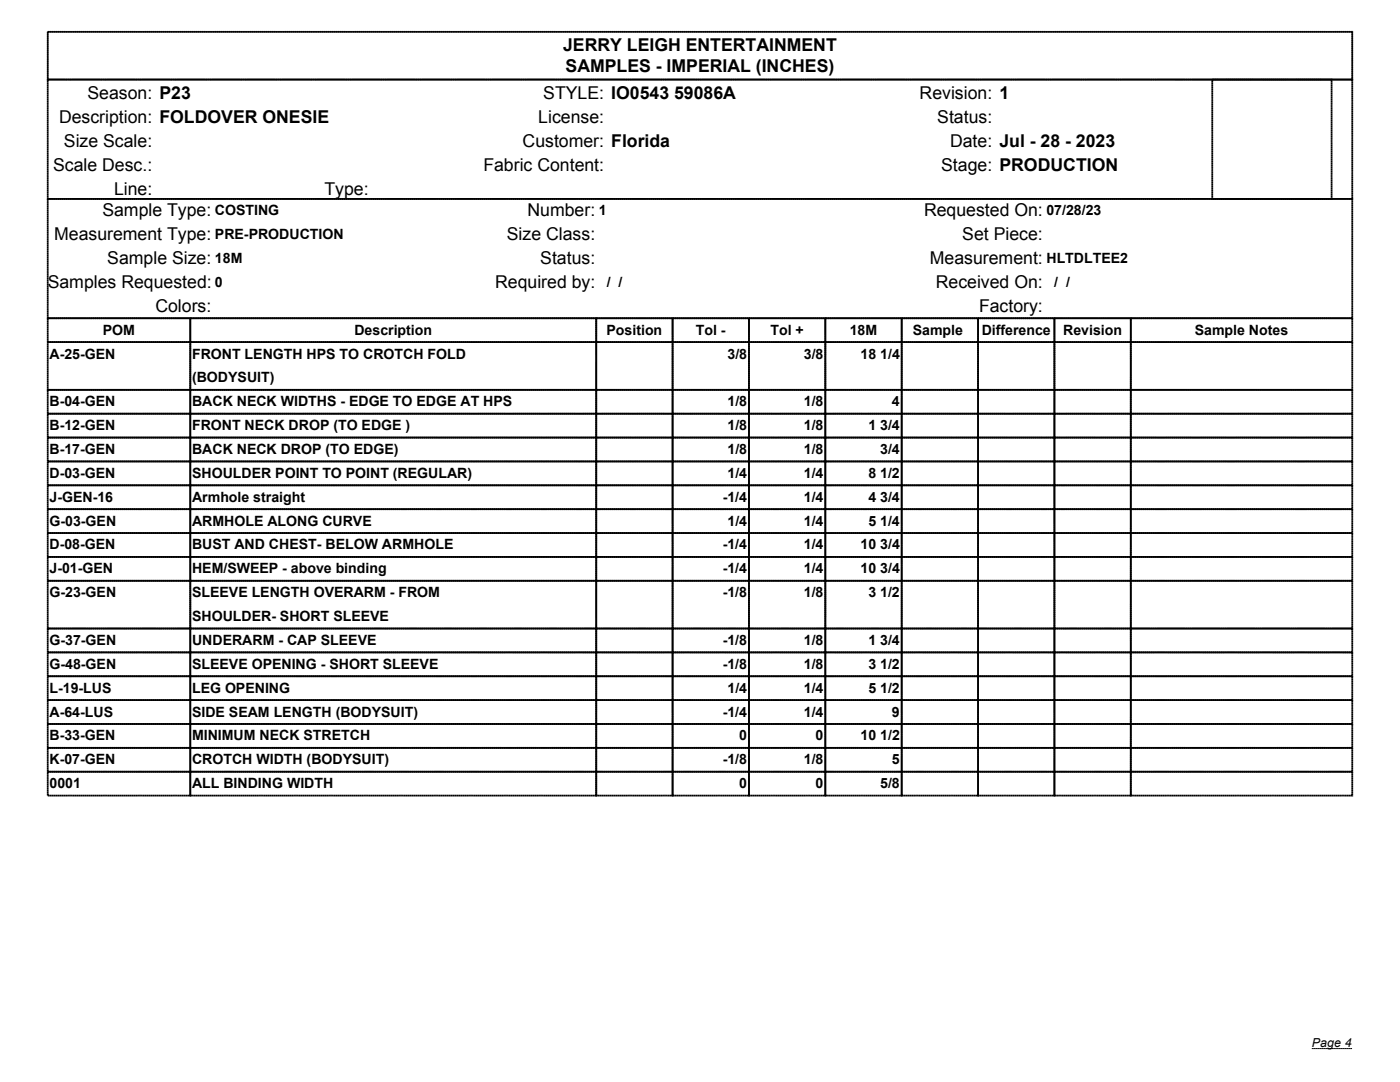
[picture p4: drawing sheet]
<svg xmlns="http://www.w3.org/2000/svg" width="279mm" height="216mm" viewBox="0 0 279 216" stroke-linecap="round" stroke-linejoin="round" font-family="sans-serif">
<defs><g id="words">
<g font-size="3.5">
<text x="112.4" y="10.2">JERRY LEIGH ENTERTAINMENT</text>
<text x="112.9" y="14.3">SAMPLES - IMPERIAL (INCHES)</text>
<text x="17.5" y="19.8">Season:</text>
<text x="31.8" y="19.8">P23</text>
<text x="108.4" y="19.8">STYLE:</text>
<text x="122" y="19.8">IO0543 59086A</text>
<text x="183.5" y="19.8">Revision:</text>
<text x="199.5" y="19.8">1</text>
<text x="11.8" y="24.5">Description:</text>
<text x="12.8" y="29.3">Size Scale:</text>
<text x="31.8" y="24.5">FOLDOVER ONESIE</text>
<text x="104.3" y="29.3">Customer:</text>
<text x="107.4" y="24.5">License:</text>
<text x="122" y="29.3">Florida</text>
<text x="187.1" y="24.5">Status:</text>
<text x="189.6" y="29.3">Date:</text>
<text x="199.5" y="29.3">Jul - 28 - 2023</text>
<text x="10.6" y="34.1">Scale Desc.:</text>
<text x="96.5" y="34.1">Fabric Content:</text>
<text x="187.8" y="34.1">Stage:</text>
<text x="199.5" y="34.1">PRODUCTION</text>
<text x="22.8" y="38.8">Line:</text>
<text x="64.8" y="38.8">Type:</text>
<text x="10.8" y="48">Measurement Type:</text>
<text x="20.4" y="43.2">Sample Type:</text>
<text x="101.2" y="48">Size Class:</text>
<text x="105.3" y="43.2">Number:</text>
<text x="184.4" y="43.2">Requested On:</text>
<text x="192.1" y="48">Set Piece:</text>
<text x="21.4" y="52.7">Sample Size:</text>
<text x="107.8" y="52.7">Status:</text>
<text x="185.6" y="52.7">Measurement:</text>
<text x="9.5" y="57.5">Samples Requested:</text>
<text x="98.8" y="57.5">Required by:</text>
<text x="186.8" y="57.5">Received On:</text>
<text x="31" y="62.2">Colors:</text>
<text x="195.4" y="62.2">Factory:</text>
</g>
<g font-size="2.8">
<text x="42.9" y="43">COSTING</text>
<text x="42.9" y="47.7">PRE-PRODUCTION</text>
<text x="119.5" y="43">1</text>
<text x="208.8" y="43">07/28/23</text>
<text x="42.9" y="52.5">18M</text>
<text x="208.8" y="52.5">HLTDLTEE2</text>
<text x="42.9" y="57.3">0</text>
<text x="121.1" y="57.3">/ /</text>
<text x="210.4" y="57.3">/ /</text>
<text x="9.9" y="71.5">A-25-GEN</text>
<text x="20.5" y="66.8">POM</text>
<text x="38.3" y="71.5">FRONT LENGTH HPS TO CROTCH FOLD</text>
<text x="70.7" y="66.8">Description</text>
<text x="121.1" y="66.8">Position</text>
<text x="138.9" y="66.8">Tol -</text>
<text x="145.2" y="71.5">3/8</text>
<text x="153.8" y="66.8">Tol +</text>
<text x="160.4" y="71.5">3/8</text>
<text x="169.6" y="66.8">18M</text>
<text x="171.7" y="71.5">18 1/4</text>
<text x="182.2" y="66.8">Sample</text>
<text x="195.9" y="66.8">Difference</text>
<text x="212.2" y="66.8">Revision</text>
<text x="238.4" y="66.8">Sample Notes</text>
<text x="38.3" y="76.3">(BODYSUIT)</text>
<text x="9.9" y="81.1">B-04-GEN</text>
<text x="38.3" y="81.1">BACK NECK WIDTHS - EDGE TO EDGE AT HPS</text>
<text x="145.2" y="81.1">1/8</text>
<text x="160.4" y="81.1">1/8</text>
<text x="178" y="81.1">4</text>
<text x="9.9" y="85.8">B-12-GEN</text>
<text x="38.3" y="85.8">FRONT NECK DROP (TO EDGE )</text>
<text x="145.2" y="85.8">1/8</text>
<text x="160.4" y="85.8">1/8</text>
<text x="173.3" y="85.8">1 3/4</text>
<text x="9.9" y="90.6">B-17-GEN</text>
<text x="9.9" y="95.4">D-03-GEN</text>
<text x="38.3" y="90.6">BACK NECK DROP (TO EDGE)</text>
<text x="38.3" y="95.4">SHOULDER POINT TO POINT (REGULAR)</text>
<text x="145.2" y="90.6">1/8</text>
<text x="145.2" y="95.4">1/4</text>
<text x="160.4" y="90.6">1/8</text>
<text x="160.4" y="95.4">1/4</text>
<text x="173.3" y="95.4">8 1/2</text>
<text x="175.7" y="90.6">3/4</text>
<text x="9.9" y="100.1">J-GEN-16</text>
<text x="38.3" y="100.1">Armhole straight</text>
<text x="144.2" y="100.1">-1/4</text>
<text x="160.4" y="100.1">1/4</text>
<text x="173.3" y="100.1">4 3/4</text>
<text x="9.9" y="104.9">G-03-GEN</text>
<text x="38.3" y="104.9">ARMHOLE ALONG CURVE</text>
<text x="145.2" y="104.9">1/4</text>
<text x="160.4" y="104.9">1/4</text>
<text x="173.3" y="104.9">5 1/4</text>
<text x="9.9" y="109.6">D-08-GEN</text>
<text x="38.3" y="109.6">BUST AND CHEST- BELOW ARMHOLE</text>
<text x="144.2" y="109.6">-1/4</text>
<text x="160.4" y="109.6">1/4</text>
<text x="171.7" y="109.6">10 3/4</text>
<text x="9.9" y="114.4">J-01-GEN</text>
<text x="9.9" y="119.2">G-23-GEN</text>
<text x="38.3" y="114.4">HEM/SWEEP - above binding</text>
<text x="38.3" y="119.2">SLEEVE LENGTH OVERARM - FROM</text>
<text x="144.2" y="114.4">-1/4</text>
<text x="144.2" y="119.2">-1/8</text>
<text x="160.4" y="114.4">1/4</text>
<text x="160.4" y="119.2">1/8</text>
<text x="171.7" y="114.4">10 3/4</text>
<text x="173.3" y="119.2">3 1/2</text>
<text x="38.3" y="123.9">SHOULDER- SHORT SLEEVE</text>
<text x="9.9" y="128.7">G-37-GEN</text>
<text x="38.3" y="128.7">UNDERARM - CAP SLEEVE</text>
<text x="144.2" y="128.7">-1/8</text>
<text x="160.4" y="128.7">1/8</text>
<text x="173.3" y="128.7">1 3/4</text>
<text x="9.9" y="133.5">G-48-GEN</text>
<text x="38.3" y="133.5">SLEEVE OPENING - SHORT SLEEVE</text>
<text x="144.2" y="133.5">-1/8</text>
<text x="160.4" y="133.5">1/8</text>
<text x="173.3" y="133.5">3 1/2</text>
<text x="9.9" y="138.2">L-19-LUS</text>
<text x="9.9" y="143">A-64-LUS</text>
<text x="38.3" y="138.2">LEG OPENING</text>
<text x="38.3" y="143">SIDE SEAM LENGTH (BODYSUIT)</text>
<text x="144.2" y="143">-1/4</text>
<text x="145.2" y="138.2">1/4</text>
<text x="160.4" y="138.2">1/4</text>
<text x="160.4" y="143">1/4</text>
<text x="173.3" y="138.2">5 1/2</text>
<text x="178" y="143">9</text>
<text x="9.9" y="147.7">B-33-GEN</text>
<text x="38.3" y="147.7">MINIMUM NECK STRETCH</text>
<text x="147.5" y="147.7">0</text>
<text x="162.8" y="147.7">0</text>
<text x="171.7" y="147.7">10 1/2</text>
<text x="9.9" y="152.5">K-07-GEN</text>
<text x="38.3" y="152.5">CROTCH WIDTH (BODYSUIT)</text>
<text x="144.2" y="152.5">-1/8</text>
<text x="160.4" y="152.5">1/8</text>
<text x="178" y="152.5">5</text>
<text x="9.9" y="157.3">0001</text>
<text x="38.3" y="157.3">ALL BINDING WIDTH</text>
<text x="147.5" y="157.3">0</text>
<text x="162.8" y="157.3">0</text>
<text x="175.7" y="157.3">5/8</text>
</g>
<text font-size="2.5" x="261.8" y="208.9">Page 4</text>
</g></defs>
<path d="M9.5 6.3h260.4M9.5 15.9h260.4M9.5 6.3v9.6M269.9 6.3v9.6" fill="none" stroke="#000" stroke-width=".2" stroke-dasharray=".4 0" stroke-linecap="butt"/>
<path d="M9.5 15.9h21.6v4.7h-21.6z" fill-rule="evenodd" fill="#fff"/>
<path d="M9.5 15.9h21.6M9.5 15.9v4.7M31.1 15.9v4.7M9.5 20.6h21.6" fill="none" stroke="#fff" stroke-width=".2" stroke-dasharray=".4 0" stroke-linecap="butt"/>
<path d="M31.1 15.9h48.3v4.7h-48.3z" fill-rule="evenodd" fill="#fff"/>
<path d="M31.1 15.9h48.3M31.1 15.9v4.7M79.4 15.9v4.7M31.1 20.6h48.3" fill="none" stroke="#fff" stroke-width=".2" stroke-dasharray=".4 0" stroke-linecap="butt"/>
<path d="M79.4 15.9h41.9v4.7h-41.9z" fill-rule="evenodd" fill="#fff"/>
<path d="M79.4 15.9h41.9M79.4 15.9v4.7M121.3 15.9v4.7M79.4 20.6h41.9" fill="none" stroke="#fff" stroke-width=".2" stroke-dasharray=".4 0" stroke-linecap="butt"/>
<path d="M121.3 15.9h55.9v4.7h-55.9z" fill-rule="evenodd" fill="#fff"/>
<path d="M121.3 15.9h55.9M121.3 15.9v4.7M177.2 15.9v4.7M121.3 20.6h55.9" fill="none" stroke="#fff" stroke-width=".2" stroke-dasharray=".4 0" stroke-linecap="butt"/>
<path d="M177.2 15.9h21.6v4.7h-21.6z" fill-rule="evenodd" fill="#fff"/>
<path d="M177.2 15.9h21.6M177.2 15.9v4.7M198.8 15.9v4.7M177.2 20.6h21.6" fill="none" stroke="#fff" stroke-width=".2" stroke-dasharray=".4 0" stroke-linecap="butt"/>
<path d="M198.8 15.9h35.5v4.7h-35.5z" fill-rule="evenodd" fill="#fff"/>
<path d="M198.8 15.9h35.5M198.8 15.9v4.7M234.3 15.9v4.7M198.8 20.6h35.5" fill="none" stroke="#fff" stroke-width=".2" stroke-dasharray=".4 0" stroke-linecap="butt"/>
<path d="M9.5 20.6h21.6v4.8h-21.6z" fill-rule="evenodd" fill="#fff"/>
<path d="M9.5 20.6h21.6M9.5 25.4h21.6M9.5 20.6v4.8M31.1 20.6v4.8" fill="none" stroke="#fff" stroke-width=".2" stroke-dasharray=".4 0" stroke-linecap="butt"/>
<path d="M31.1 20.6h48.3v4.8h-48.3z" fill-rule="evenodd" fill="#fff"/>
<path d="M31.1 20.6h48.3M31.1 25.4h48.3M31.1 20.6v4.8M79.4 20.6v4.8" fill="none" stroke="#fff" stroke-width=".2" stroke-dasharray=".4 0" stroke-linecap="butt"/>
<path d="M79.4 20.6h41.9v4.8h-41.9z" fill-rule="evenodd" fill="#fff"/>
<path d="M79.4 20.6h41.9M79.4 25.4h41.9M79.4 20.6v4.8M121.3 20.6v4.8" fill="none" stroke="#fff" stroke-width=".2" stroke-dasharray=".4 0" stroke-linecap="butt"/>
<path d="M121.3 20.6h55.9v4.8h-55.9z" fill-rule="evenodd" fill="#fff"/>
<path d="M121.3 20.6h55.9M121.3 25.4h55.9M121.3 20.6v4.8M177.2 20.6v4.8" fill="none" stroke="#fff" stroke-width=".2" stroke-dasharray=".4 0" stroke-linecap="butt"/>
<path d="M177.2 20.6h21.6v4.8h-21.6z" fill-rule="evenodd" fill="#fff"/>
<path d="M177.2 20.6h21.6M177.2 25.4h21.6M177.2 20.6v4.8M198.8 20.6v4.8" fill="none" stroke="#fff" stroke-width=".2" stroke-dasharray=".4 0" stroke-linecap="butt"/>
<path d="M198.8 20.6h35.5v4.8h-35.5z" fill-rule="evenodd" fill="#fff"/>
<path d="M198.8 20.6h35.5M198.8 25.4h35.5M198.8 20.6v4.8M234.3 20.6v4.8" fill="none" stroke="#fff" stroke-width=".2" stroke-dasharray=".4 0" stroke-linecap="butt"/>
<path d="M9.5 25.4h21.6v4.8h-21.6z" fill-rule="evenodd" fill="#fff"/>
<path d="M9.5 25.4h21.6M9.5 30.2h21.6M9.5 25.4v4.8M31.1 25.4v4.8" fill="none" stroke="#fff" stroke-width=".2" stroke-dasharray=".4 0" stroke-linecap="butt"/>
<path d="M31.1 25.4h48.3v4.8h-48.3z" fill-rule="evenodd" fill="#fff"/>
<path d="M31.1 25.4h48.3M31.1 30.2h48.3M31.1 25.4v4.8M79.4 25.4v4.8" fill="none" stroke="#fff" stroke-width=".2" stroke-dasharray=".4 0" stroke-linecap="butt"/>
<path d="M79.4 25.4h41.9v4.8h-41.9z" fill-rule="evenodd" fill="#fff"/>
<path d="M79.4 25.4h41.9M79.4 30.2h41.9M79.4 25.4v4.8M121.3 25.4v4.8" fill="none" stroke="#fff" stroke-width=".2" stroke-dasharray=".4 0" stroke-linecap="butt"/>
<path d="M121.3 25.4h55.9v4.8h-55.9z" fill-rule="evenodd" fill="#fff"/>
<path d="M121.3 25.4h55.9M121.3 30.2h55.9M121.3 25.4v4.8M177.2 25.4v4.8" fill="none" stroke="#fff" stroke-width=".2" stroke-dasharray=".4 0" stroke-linecap="butt"/>
<path d="M177.2 25.4h21.6v4.8h-21.6z" fill-rule="evenodd" fill="#fff"/>
<path d="M177.2 25.4h21.6M177.2 30.2h21.6M177.2 25.4v4.8M198.8 25.4v4.8" fill="none" stroke="#fff" stroke-width=".2" stroke-dasharray=".4 0" stroke-linecap="butt"/>
<path d="M198.8 25.4h35.5v4.8h-35.5z" fill-rule="evenodd" fill="#fff"/>
<path d="M198.8 25.4h35.5M198.8 30.2h35.5M198.8 25.4v4.8M234.3 25.4v4.8" fill="none" stroke="#fff" stroke-width=".2" stroke-dasharray=".4 0" stroke-linecap="butt"/>
<path d="M9.5 30.2h21.6v4.7h-21.6z" fill-rule="evenodd" fill="#fff"/>
<path d="M9.5 30.2h21.6M9.5 34.9h21.6M9.5 30.2v4.7M31.1 30.2v4.7" fill="none" stroke="#fff" stroke-width=".2" stroke-dasharray=".4 0" stroke-linecap="butt"/>
<path d="M31.1 30.2h48.3v4.7h-48.3z" fill-rule="evenodd" fill="#fff"/>
<path d="M31.1 30.2h48.3M31.1 34.9h48.3M31.1 30.2v4.7M79.4 30.2v4.7" fill="none" stroke="#fff" stroke-width=".2" stroke-dasharray=".4 0" stroke-linecap="butt"/>
<path d="M79.4 30.2h41.9v4.7h-41.9z" fill-rule="evenodd" fill="#fff"/>
<path d="M79.4 30.2h41.9M79.4 34.9h41.9M79.4 30.2v4.7M121.3 30.2v4.7" fill="none" stroke="#fff" stroke-width=".2" stroke-dasharray=".4 0" stroke-linecap="butt"/>
<path d="M121.3 30.2h55.9v4.7h-55.9z" fill-rule="evenodd" fill="#fff"/>
<path d="M121.3 30.2h55.9M121.3 34.9h55.9M121.3 30.2v4.7M177.2 30.2v4.7" fill="none" stroke="#fff" stroke-width=".2" stroke-dasharray=".4 0" stroke-linecap="butt"/>
<path d="M177.2 30.2h21.6v4.7h-21.6z" fill-rule="evenodd" fill="#fff"/>
<path d="M177.2 30.2h21.6M177.2 34.9h21.6M177.2 30.2v4.7M198.8 30.2v4.7" fill="none" stroke="#fff" stroke-width=".2" stroke-dasharray=".4 0" stroke-linecap="butt"/>
<path d="M198.8 30.2h35.5v4.7h-35.5z" fill-rule="evenodd" fill="#fff"/>
<path d="M198.8 30.2h35.5M198.8 34.9h35.5M198.8 30.2v4.7M234.3 30.2v4.7" fill="none" stroke="#fff" stroke-width=".2" stroke-dasharray=".4 0" stroke-linecap="butt"/>
<g fill="none" stroke="#000" stroke-width=".35" stroke-dasharray=".4 0" stroke-linecap="butt">
<path d="M9.5 6.3h260.4v9.6h-260.4zM9.5 15.9h260.4v23.8h-260.4zM241.9 15.9h23.8v23.8h-23.8zM9.5 39.7h260.4v23.8h-260.4zM9.5 63.5h28.5v4.8h-28.5zM9.5 68.3h28.5v9.5h-28.5zM9.5 77.8h28.5v4.7h-28.5zM38 63.5h81v4.8h-81zM38 68.3h81v9.5h-81zM38 77.8h81v4.7h-81zM119 63.5h15.2v4.8h-15.2zM119 68.3h15.2v9.5h-15.2z"/>
<path d="M119 77.8h15.2v4.7h-15.2zM134.2 63.5h15.3v4.8h-15.3zM134.2 68.3h15.3v9.5h-15.3zM134.2 77.8h15.3v4.7h-15.3zM149.5 63.5h15.2v4.8h-15.2zM149.5 68.3h15.2v9.5h-15.2zM149.5 77.8h15.2v4.7h-15.2zM164.7 63.5h15.3v4.8h-15.3zM164.7 68.3h15.3v9.5h-15.3zM164.7 77.8h15.3v4.7h-15.3zM180 63.5h15.2v4.8h-15.2zM180 68.3h15.2v9.5h-15.2z"/>
<path d="M180 77.8h15.2v4.7h-15.2zM195.2 63.5h15.2v4.8h-15.2zM195.2 68.3h15.2v9.5h-15.2zM195.2 77.8h15.2v4.7h-15.2zM210.4 63.5h15.3v4.8h-15.3zM210.4 68.3h15.3v9.5h-15.3zM210.4 77.8h15.3v4.7h-15.3zM225.7 63.5h44.2v4.8h-44.2zM225.7 68.3h44.2v9.5h-44.2zM225.7 77.8h44.2v4.7h-44.2zM9.5 82.5h28.5v4.8h-28.5zM9.5 87.3h28.5v4.8h-28.5z"/>
<path d="M9.5 92.1h28.5v4.7h-28.5zM9.5 96.8h28.5v4.8h-28.5zM38 82.5h81v4.8h-81zM38 87.3h81v4.8h-81zM38 92.1h81v4.7h-81zM38 96.8h81v4.8h-81zM119 82.5h15.2v4.8h-15.2zM119 87.3h15.2v4.8h-15.2zM119 92.1h15.2v4.7h-15.2zM119 96.8h15.2v4.8h-15.2zM134.2 82.5h15.3v4.8h-15.3zM134.2 87.3h15.3v4.8h-15.3z"/>
<path d="M134.2 92.1h15.3v4.7h-15.3zM134.2 96.8h15.3v4.8h-15.3zM149.5 82.5h15.2v4.8h-15.2zM149.5 87.3h15.2v4.8h-15.2zM149.5 92.1h15.2v4.7h-15.2zM149.5 96.8h15.2v4.8h-15.2zM164.7 82.5h15.3v4.8h-15.3zM164.7 87.3h15.3v4.8h-15.3zM164.7 92.1h15.3v4.7h-15.3zM164.7 96.8h15.3v4.8h-15.3zM180 82.5h15.2v4.8h-15.2zM180 87.3h15.2v4.8h-15.2z"/>
<path d="M180 92.1h15.2v4.7h-15.2zM180 96.8h15.2v4.8h-15.2zM195.2 82.5h15.2v4.8h-15.2zM195.2 87.3h15.2v4.8h-15.2zM195.2 92.1h15.2v4.7h-15.2zM195.2 96.8h15.2v4.8h-15.2zM210.4 82.5h15.3v4.8h-15.3zM210.4 87.3h15.3v4.8h-15.3zM210.4 92.1h15.3v4.7h-15.3zM210.4 96.8h15.3v4.8h-15.3zM225.7 82.5h44.2v4.8h-44.2zM225.7 87.3h44.2v4.8h-44.2z"/>
<path d="M225.7 92.1h44.2v4.7h-44.2zM225.7 96.8h44.2v4.8h-44.2zM9.5 101.6h28.5v4.8h-28.5zM9.5 106.4h28.5v4.7h-28.5zM9.5 111.1h28.5v4.8h-28.5zM9.5 115.9h28.5v9.5h-28.5zM38 101.6h81v4.8h-81zM38 106.4h81v4.7h-81zM38 111.1h81v4.8h-81zM38 115.9h81v9.5h-81zM119 101.6h15.2v4.8h-15.2zM119 106.4h15.2v4.7h-15.2z"/>
<path d="M119 111.1h15.2v4.8h-15.2zM119 115.9h15.2v9.5h-15.2zM134.2 101.6h15.3v4.8h-15.3zM134.2 106.4h15.3v4.7h-15.3zM134.2 111.1h15.3v4.8h-15.3zM134.2 115.9h15.3v9.5h-15.3zM149.5 101.6h15.2v4.8h-15.2zM149.5 106.4h15.2v4.7h-15.2zM149.5 111.1h15.2v4.8h-15.2zM149.5 115.9h15.2v9.5h-15.2zM164.7 101.6h15.3v4.8h-15.3zM164.7 106.4h15.3v4.7h-15.3z"/>
<path d="M164.7 111.1h15.3v4.8h-15.3zM164.7 115.9h15.3v9.5h-15.3zM180 101.6h15.2v4.8h-15.2zM180 106.4h15.2v4.7h-15.2zM180 111.1h15.2v4.8h-15.2zM180 115.9h15.2v9.5h-15.2zM195.2 101.6h15.2v4.8h-15.2zM195.2 106.4h15.2v4.7h-15.2zM195.2 111.1h15.2v4.8h-15.2zM195.2 115.9h15.2v9.5h-15.2zM210.4 101.6h15.3v4.8h-15.3zM210.4 106.4h15.3v4.7h-15.3z"/>
<path d="M210.4 111.1h15.3v4.8h-15.3zM210.4 115.9h15.3v9.5h-15.3zM225.7 101.6h44.2v4.8h-44.2zM225.7 106.4h44.2v4.7h-44.2zM225.7 111.1h44.2v4.8h-44.2zM225.7 115.9h44.2v9.5h-44.2zM9.5 125.4h28.5v4.8h-28.5zM9.5 130.2h28.5v4.7h-28.5zM9.5 134.9h28.5v4.8h-28.5zM9.5 139.7h28.5v4.8h-28.5zM38 125.4h81v4.8h-81zM38 130.2h81v4.7h-81z"/>
<path d="M38 134.9h81v4.8h-81zM38 139.7h81v4.8h-81zM119 125.4h15.2v4.8h-15.2zM119 130.2h15.2v4.7h-15.2zM119 134.9h15.2v4.8h-15.2zM119 139.7h15.2v4.8h-15.2zM134.2 125.4h15.3v4.8h-15.3zM134.2 130.2h15.3v4.7h-15.3zM134.2 134.9h15.3v4.8h-15.3zM134.2 139.7h15.3v4.8h-15.3zM149.5 125.4h15.2v4.8h-15.2zM149.5 130.2h15.2v4.7h-15.2z"/>
<path d="M149.5 134.9h15.2v4.8h-15.2zM149.5 139.7h15.2v4.8h-15.2zM164.7 125.4h15.3v4.8h-15.3zM164.7 130.2h15.3v4.7h-15.3zM164.7 134.9h15.3v4.8h-15.3zM164.7 139.7h15.3v4.8h-15.3zM180 125.4h15.2v4.8h-15.2zM180 130.2h15.2v4.7h-15.2zM180 134.9h15.2v4.8h-15.2zM180 139.7h15.2v4.8h-15.2zM195.2 125.4h15.2v4.8h-15.2zM195.2 130.2h15.2v4.7h-15.2z"/>
<path d="M195.2 134.9h15.2v4.8h-15.2zM195.2 139.7h15.2v4.8h-15.2zM210.4 125.4h15.3v4.8h-15.3zM210.4 130.2h15.3v4.7h-15.3zM210.4 134.9h15.3v4.8h-15.3zM210.4 139.7h15.3v4.8h-15.3zM225.7 125.4h44.2v4.8h-44.2zM225.7 130.2h44.2v4.7h-44.2zM225.7 134.9h44.2v4.8h-44.2zM225.7 139.7h44.2v4.8h-44.2zM9.5 144.5h28.5v4.7h-28.5zM9.5 149.2h28.5v4.8h-28.5z"/>
<path d="M9.5 154h28.5v4.8h-28.5zM38 144.5h81v4.7h-81zM38 149.2h81v4.8h-81zM38 154h81v4.8h-81zM119 144.5h15.2v4.7h-15.2zM119 149.2h15.2v4.8h-15.2zM119 154h15.2v4.8h-15.2zM134.2 144.5h15.3v4.7h-15.3zM134.2 149.2h15.3v4.8h-15.3zM134.2 154h15.3v4.8h-15.3zM149.5 144.5h15.2v4.7h-15.2zM149.5 149.2h15.2v4.8h-15.2z"/>
<path d="M149.5 154h15.2v4.8h-15.2zM164.7 144.5h15.3v4.7h-15.3zM164.7 149.2h15.3v4.8h-15.3zM164.7 154h15.3v4.8h-15.3zM180 144.5h15.2v4.7h-15.2zM180 149.2h15.2v4.8h-15.2zM180 154h15.2v4.8h-15.2zM195.2 144.5h15.2v4.7h-15.2zM195.2 149.2h15.2v4.8h-15.2zM195.2 154h15.2v4.8h-15.2zM210.4 144.5h15.3v4.7h-15.3zM210.4 149.2h15.3v4.8h-15.3z"/>
<path d="M210.4 154h15.3v4.8h-15.3zM225.7 144.5h44.2v4.7h-44.2zM225.7 149.2h44.2v4.8h-44.2zM225.7 154h44.2v4.8h-44.2z"/>
</g>
<path d="M261.8 209.2h8" fill="none" stroke="#000" stroke-width=".2" stroke-dasharray=".4 0" stroke-linecap="butt"/>
<use href="#words"/>
</svg>
